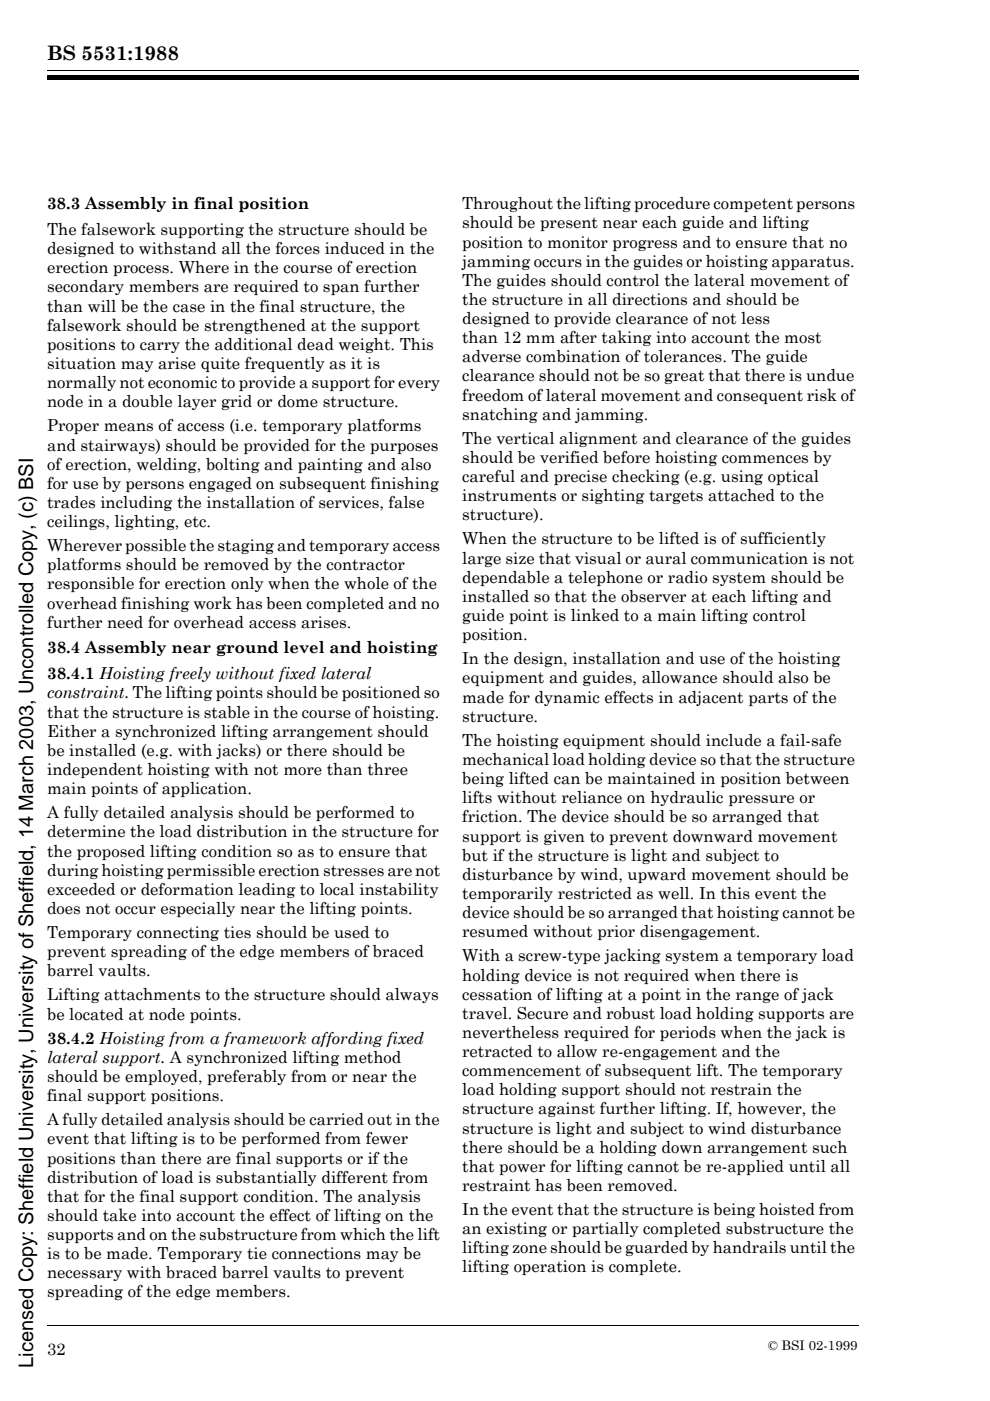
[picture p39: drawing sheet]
<svg xmlns="http://www.w3.org/2000/svg" width="210mm" height="297mm" viewBox="0 0 210 297" stroke-linecap="round" stroke-linejoin="round" font-family="sans-serif">
<defs><g id="words">
<g font-size="4.2">
<text x="10" y="12.8">BS 5531:1988</text>
<text x="7.1" y="290" transform="rotate(-90 7.1 290)">Licensed Copy: Sheffield University, University of Sheffield, 14 March 2003, Uncontrolled Copy, (c) BSI</text>
</g>
<g font-size="3.5">
<text x="10" y="44.4">38.3 Assembly in final position</text>
<text x="98" y="44.4">Throughout the lifting procedure competent persons</text>
<text x="10" y="49.8">The falsework supporting the structure should be</text>
<text x="10" y="53.9">designed to withstand all the forces induced in the</text>
<text x="98" y="48.4">should be present near each guide and lifting</text>
<text x="98" y="52.5">position to monitor progress and to ensure that no</text>
<text x="10" y="57.9">erection process. Where in the course of erection</text>
<text x="98" y="56.5">jamming occurs in the guides or hoisting apparatus.</text>
<text x="10" y="62">secondary members are required to span further</text>
<text x="98" y="60.6">The guides should control the lateral movement of</text>
<text x="98" y="64.6">the structure in all directions and should be</text>
<text x="10" y="66.1">than will be the case in the final structure, the</text>
<text x="10" y="70.1">falsework should be strengthened at the support</text>
<text x="98" y="68.7">designed to provide clearance of not less</text>
<text x="10" y="74.2">positions to carry the additional dead weight. This</text>
<text x="98" y="72.8">than 12 mm after taking into account the most</text>
<text x="98" y="76.8">adverse combination of tolerances. The guide</text>
<text x="10" y="78.2">situation may arise quite frequently as it is</text>
<text x="10" y="82.3">normally not economic to provide a support for every</text>
<text x="98" y="80.9">clearance should not be so great that there is undue</text>
<text x="10" y="86.3">node in a double layer grid or dome structure.</text>
<text x="98" y="84.9">freedom of lateral movement and consequent risk of</text>
<text x="98" y="89">snatching and jamming.</text>
<text x="10" y="91.5">Proper means of access (i.e. temporary platforms</text>
<text x="10" y="95.5">and stairways) should be provided for the purposes</text>
<text x="98" y="94.1">The vertical alignment and clearance of the guides</text>
<text x="10" y="99.6">of erection, welding, bolting and painting and also</text>
<text x="98" y="98.2">should be verified before hoisting commences by</text>
<text x="10" y="103.6">for use by persons engaged on subsequent finishing</text>
<text x="10" y="107.7">trades including the installation of services, false</text>
<text x="98" y="102.2">careful and precise checking (e.g. using optical</text>
<text x="98" y="106.3">instruments or sighting targets attached to the</text>
<text x="10" y="111.7">ceilings, lighting, etc.</text>
<text x="98" y="110.3">structure).</text>
<text x="10" y="116.9">Wherever possible the staging and temporary access</text>
<text x="98" y="115.4">When the structure to be lifted is of sufficiently</text>
<text x="98" y="119.5">large size that visual or aural communication is not</text>
<text x="10" y="120.9">platforms should be removed by the contractor</text>
<text x="10" y="125">responsible for erection only when the whole of the</text>
<text x="98" y="123.6">dependable a telephone or radio system should be</text>
<text x="10" y="129">overhead finishing work has been completed and no</text>
<text x="98" y="127.6">installed so that the observer at each lifting and</text>
<text x="98" y="131.7">guide point is linked to a main lifting control</text>
<text x="10" y="133.1">further need for overhead access arises.</text>
<text x="98" y="135.7">position.</text>
<text x="10" y="138.5">38.4 Assembly near ground level and hoisting</text>
<text x="98" y="140.8">In the design, installation and use of the hoisting</text>
<text x="10" y="144">38.4.1 Hoisting freely without fixed lateral</text>
<text x="10" y="148.1">constraint. The lifting points should be positioned so</text>
<text x="98" y="144.9">equipment and guides, allowance should also be</text>
<text x="98" y="149">made for dynamic effects in adjacent parts of the</text>
<text x="10" y="152.1">that the structure is stable in the course of hoisting.</text>
<text x="98" y="153">structure.</text>
<text x="10" y="156.2">Either a synchronized lifting arrangement should</text>
<text x="10" y="160.3">be installed (e.g. with jacks) or there should be</text>
<text x="98" y="158.1">The hoisting equipment should include a fail-safe</text>
<text x="10" y="164.3">independent hoisting with not more than three</text>
<text x="98" y="162.2">mechanical load holding device so that the structure</text>
<text x="98" y="166.2">being lifted can be maintained in position between</text>
<text x="10" y="168.3">main points of application.</text>
<text x="10" y="173.5">A fully detailed analysis should be performed to</text>
<text x="98" y="170.3">lifts without reliance on hydraulic pressure or</text>
<text x="10" y="177.5">determine the load distribution in the structure for</text>
<text x="98" y="174.4">friction. The device should be so arranged that</text>
<text x="98" y="178.4">support is given to prevent downward movement</text>
<text x="10" y="181.6">the proposed lifting condition so as to ensure that</text>
<text x="10" y="185.7">during hoisting permissible erection stresses are not</text>
<text x="98" y="182.5">but if the structure is light and subject to</text>
<text x="10" y="189.7">exceeded or deformation leading to local instability</text>
<text x="98" y="186.5">disturbance by wind, upward movement should be</text>
<text x="98" y="190.6">temporarily restricted as well. In this event the</text>
<text x="10" y="193.8">does not occur especially near the lifting points.</text>
<text x="98" y="194.6">device should be so arranged that hoisting cannot be</text>
<text x="10" y="198.9">Temporary connecting ties should be used to</text>
<text x="10" y="202.9">prevent spreading of the edge members of braced</text>
<text x="98" y="198.7">resumed without prior disengagement.</text>
<text x="98" y="203.8">With a screw-type jacking system a temporary load</text>
<text x="10" y="207">barrel vaults.</text>
<text x="98" y="207.9">holding device is not required when there is</text>
<text x="10" y="212.1">Lifting attachments to the structure should always</text>
<text x="98" y="211.9">cessation of lifting at a point in the range of jack</text>
<text x="10" y="216.2">be located at node points.</text>
<text x="10" y="221.3">38.4.2 Hoisting from a framework affording fixed</text>
<text x="98" y="216">travel. Secure and robust load holding supports are</text>
<text x="98" y="220">nevertheless required for periods when the jack is</text>
<text x="10" y="225.3">lateral support. A synchronized lifting method</text>
<text x="98" y="224.1">retracted to allow re-engagement and the</text>
<text x="10" y="229.4">should be employed, preferably from or near the</text>
<text x="10" y="233.5">final support positions.</text>
<text x="98" y="228.2">commencement of subsequent lift. The temporary</text>
<text x="98" y="232.2">load holding support should not restrain the</text>
<text x="10" y="238.6">A fully detailed analysis should be carried out in the</text>
<text x="98" y="236.3">structure against further lifting. If, however, the</text>
<text x="10" y="242.6">event that lifting is to be performed from fewer</text>
<text x="98" y="240.4">structure is light and subject to wind disturbance</text>
<text x="98" y="244.4">there should be a holding down arrangement such</text>
<text x="10" y="246.7">positions than there are final supports or if the</text>
<text x="10" y="250.7">distribution of load is substantially different from</text>
<text x="98" y="248.4">that power for lifting cannot be re-applied until all</text>
<text x="10" y="254.8">that for the final support condition. The analysis</text>
<text x="98" y="252.5">restraint has been removed.</text>
<text x="98" y="257.6">In the event that the structure is being hoisted from</text>
<text x="10" y="258.9">should take into account the effect of lifting on the</text>
<text x="10" y="262.9">supports and on the substructure from which the lift</text>
<text x="98" y="261.7">an existing or partially completed substructure the</text>
<text x="10" y="267">is to be made. Temporary tie connections may be</text>
<text x="98" y="265.8">lifting zone should be guarded by handrails until the</text>
<text x="98" y="269.8">lifting operation is complete.</text>
<text x="10" y="271">necessary with braced barrel vaults to prevent</text>
<text x="10" y="275.1">spreading of the edge members.</text>
<text x="10" y="287.4">32</text>
</g>
<text font-size="2.8" x="162.9" y="286.2">© BSI 02-1999</text>
</g></defs>
<g fill="#fff" stroke="#fff" stroke-width=".21">
<path d="M75.9 66.1h11.4a2.89 2.89 0 0 1 2.9 2.6h-6.2a1.17 1.17 0 0 0-1-1.4h-1.3v1.4h-5.8z"/>
<path d="M75.9 69.5h5.8v1.6a2.01 2.01 0 0 0 2.1-.5l.2-1.1 3.6 2.8h-11.7z"/>
<path d="M75.8 73h11.7a2.9 2.9 0 0 1 3 2.8h-6a1.22 1.22 0 0 0-1.4-1.4h-1.4v1.4h-5.8z"/>
<path d="M75.9 76.6h5.8v1.4h1.5a1.19 1.19 0 0 0 1.2-1.4h6.1a4 4 0 0 1-4.3 2.7h-10.3z"/>
<path d="M83.9 69.5h6.3a3 3 0 0 1-2.8 2.8z"/>
</g>
<path d="M10 15h172M10 281h172" fill="none" stroke="#000" stroke-width=".21"/>
<path d="M10 16h172v1h-172z" fill="#000"/>
<use href="#words"/>
</svg>
